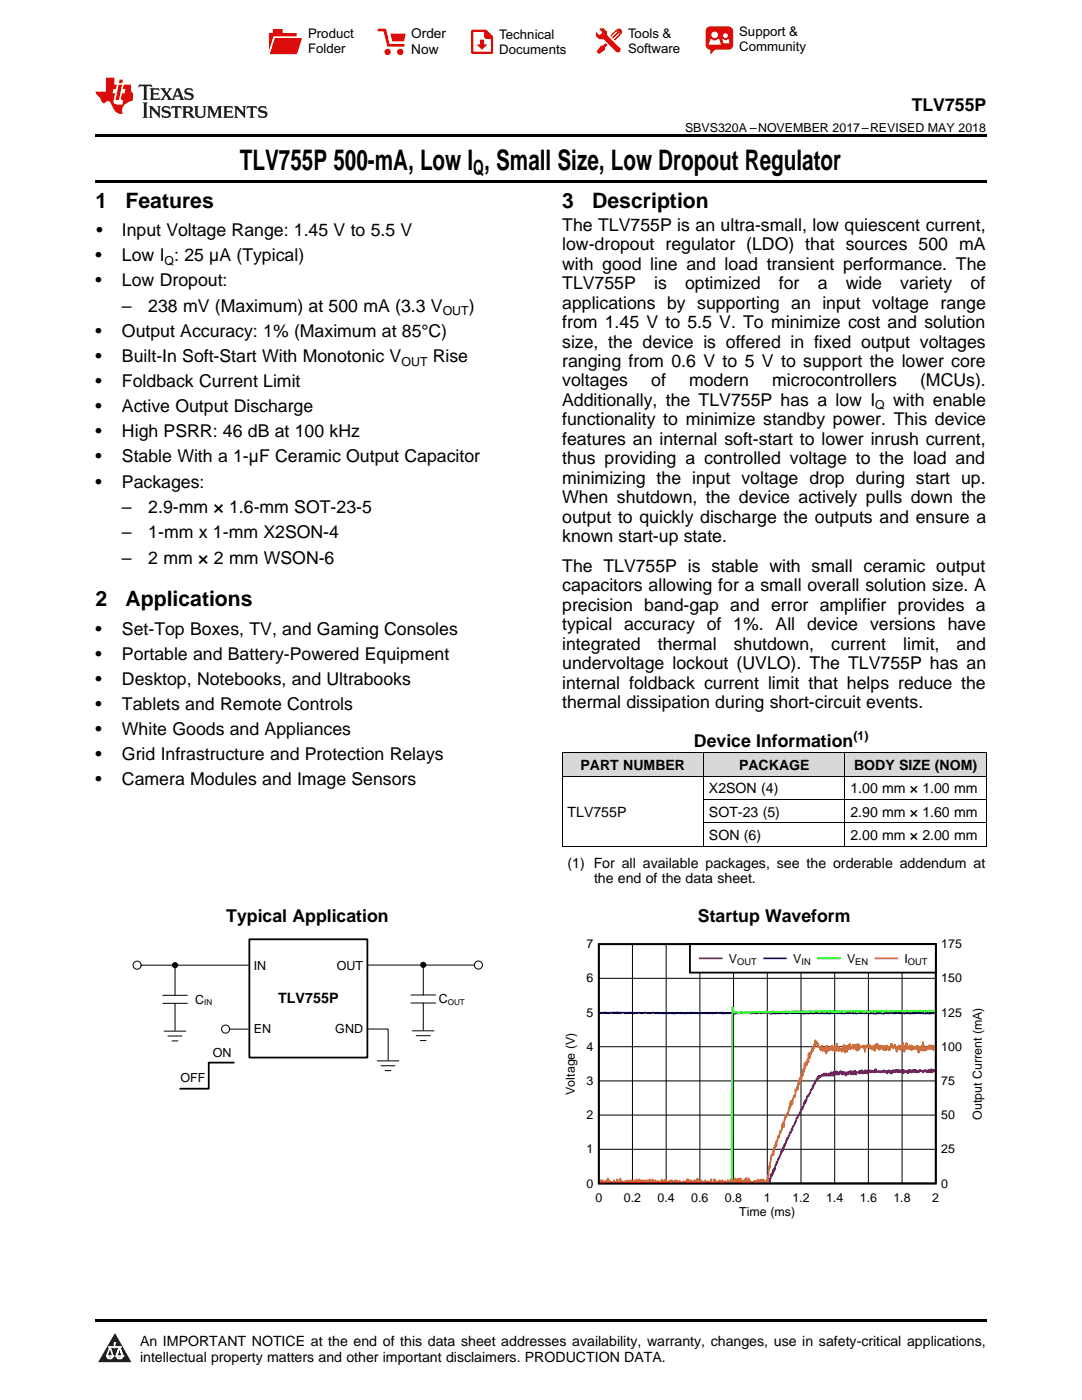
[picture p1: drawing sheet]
<svg xmlns="http://www.w3.org/2000/svg" width="216mm" height="279mm" viewBox="0 0 216 279" stroke-linecap="round" stroke-linejoin="round" font-family="sans-serif">
<defs><g id="words">
<text font-size="5.6" x="47.9" y="33.9">TLV755P 500-mA, Low I , Small Size, Low Dropout Regulator</text>
<g font-size="4.2">
<text x="94.4" y="35">Q</text>
<text x="19" y="41.4">1</text>
<text x="25" y="41.4">Features</text>
<text x="112.2" y="41.4">3</text>
<text x="118.2" y="41.4">Description</text>
<text x="19" y="121">2</text>
<text x="25" y="121">Applications</text>
</g>
<g font-size="3.5">
<text x="181.9" y="22.2">TLV755P</text>
<text x="19.2" y="47.1">•</text>
<text x="24.3" y="47.1">Input Voltage Range: 1.45 V to 5.5 V</text>
<text x="112.2" y="46.1">The TLV755P is an ultra-small, low quiescent current,</text>
<text x="19" y="52.1">•</text>
<text x="24.3" y="52.1">Low I : 25 µA (Typical)</text>
<text x="112.2" y="50">low-dropout regulator (LDO) that sources 500 mA</text>
<text x="112.2" y="53.8">with good line and load transient performance. The</text>
<text x="19" y="57.2">•</text>
<text x="24.3" y="57.2">Low Dropout:</text>
<text x="112.2" y="57.7">TLV755P</text>
<text x="130.5" y="57.7">is</text>
<text x="136.7" y="57.7">optimized</text>
<text x="155.4" y="57.7">for</text>
<text x="163.2" y="57.7">a</text>
<text x="168.8" y="57.7">wide</text>
<text x="179.6" y="57.7">variety</text>
<text x="193.7" y="57.7">of</text>
<text x="24.3" y="62.2">–</text>
<text x="29.6" y="62.2">238 mV (Maximum) at 500 mA (3.3 V</text>
<text x="93.5" y="62.2">)</text>
<text x="112.2" y="61.6">applications by supporting an input voltage range</text>
<text x="112.2" y="65.5">from 1.45 V to 5.5 V. To minimize cost and solution</text>
<text x="19" y="67.2">•</text>
<text x="24.3" y="67.2">Output Accuracy: 1% (Maximum at 85°C)</text>
<text x="112.2" y="69.4">size, the device is offered in fixed output voltages</text>
<text x="19" y="72.2">•</text>
<text x="19" y="77.3">•</text>
<text x="24.3" y="72.2">Built-In Soft-Start With Monotonic V</text>
<text x="24.3" y="77.3">Foldback Current Limit</text>
<text x="86.4" y="72.2">Rise</text>
<text x="112.2" y="73.2">ranging from 0.6 V to 5 V to support the lower core</text>
<text x="112.2" y="77.1">voltages</text>
<text x="129.9" y="77.1">of</text>
<text x="137.5" y="77.1">modern</text>
<text x="154.1" y="77.1">microcontrollers</text>
<text x="183.6" y="77.1">(MCUs).</text>
<text x="19" y="82.3">•</text>
<text x="24.3" y="82.3">Active Output Discharge</text>
<text x="112.2" y="81">Additionally, the TLV755P has a low I</text>
<text x="178.2" y="81">with enable</text>
<text x="19" y="87.3">•</text>
<text x="24.3" y="87.3">High PSRR: 46 dB at 100 kHz</text>
<text x="112.2" y="84.9">functionality to minimize standby power. This device</text>
<text x="112.2" y="88.8">features an internal soft-start to lower inrush current,</text>
<text x="19" y="92.3">•</text>
<text x="24.3" y="92.3">Stable With a 1-µF Ceramic Output Capacitor</text>
<text x="112.2" y="92.6">thus providing a controlled voltage to the load and</text>
<text x="19" y="97.3">•</text>
<text x="24.3" y="97.3">Packages:</text>
<text x="112.2" y="96.5">minimizing the input voltage drop during start up.</text>
<text x="112.2" y="100.4">When shutdown, the device actively pulls down the</text>
<text x="24.3" y="102.4">–</text>
<text x="24.3" y="107.5">–</text>
<text x="29.6" y="102.4">2.9-mm × 1.6-mm SOT-23-5</text>
<text x="29.6" y="107.5">1-mm x 1-mm X2SON-4</text>
<text x="112.2" y="104.3">output to quickly discharge the outputs and ensure a</text>
<text x="24.3" y="112.5">–</text>
<text x="29.6" y="112.5">2 mm × 2 mm WSON-6</text>
<text x="112.2" y="108.2">known start-up state.</text>
<text x="112.2" y="114.1">The TLV755P is stable with small ceramic output</text>
<text x="112.2" y="118">capacitors allowing for a small overall solution size. A</text>
<text x="112.2" y="121.9">precision band-gap and error amplifier provides a</text>
<text x="112.2" y="125.8">typical accuracy of 1%. All device versions have</text>
<text x="19" y="126.7">•</text>
<text x="19" y="131.7">•</text>
<text x="24.3" y="126.7">Set-Top Boxes, TV, and Gaming Consoles</text>
<text x="24.3" y="131.7">Portable and Battery-Powered Equipment</text>
<text x="112.2" y="129.6">integrated</text>
<text x="131.3" y="129.6">thermal</text>
<text x="146.4" y="129.6">shutdown,</text>
<text x="165.9" y="129.6">current</text>
<text x="180.2" y="129.6">limit,</text>
<text x="190.8" y="129.6">and</text>
<text x="19" y="136.7">•</text>
<text x="24.3" y="136.7">Desktop, Notebooks, and Ultrabooks</text>
<text x="112.2" y="133.5">undervoltage lockout (UVLO). The TLV755P has an</text>
<text x="112.2" y="137.4">internal foldback current limit that helps reduce the</text>
<text x="19" y="141.7">•</text>
<text x="24.3" y="141.7">Tablets and Remote Controls</text>
<text x="112.2" y="141.3">thermal dissipation during short-circuit events.</text>
<text x="19" y="146.7">•</text>
<text x="24.3" y="146.7">White Goods and Appliances</text>
<text x="138.5" y="149">Device Information</text>
<text x="19" y="151.7">•</text>
<text x="24.3" y="151.7">Grid Infrastructure and Protection Relays</text>
<text x="19" y="156.7">•</text>
<text x="24.3" y="156.7">Camera Modules and Image Sensors</text>
<text x="45.2" y="184.1">Typical Application</text>
<text x="139.3" y="184.1">Startup Waveform</text>
</g>
<text font-size="2.9" x="55.5" y="200.1">TLV755P</text>
<g font-size="2.8">
<text x="115.8" y="153.7">PART NUMBER</text>
<text x="147.5" y="153.7">PACKAGE</text>
<text x="170.4" y="153.7">BODY SIZE (NOM)</text>
<text x="141.5" y="158.3">X2SON (4)</text>
<text x="169.7" y="158.3">1.00 mm × 1.00 mm</text>
<text x="113.2" y="163">TLV755P</text>
<text x="141.5" y="163">SOT-23 (5)</text>
<text x="141.5" y="167.6">SON (6)</text>
<text x="169.7" y="163">2.90 mm × 1.60 mm</text>
<text x="169.7" y="167.6">2.00 mm × 2.00 mm</text>
<text x="113.2" y="173.1">(1) For all available packages, see the orderable addendum at</text>
<text x="118.5" y="176.3">the end of the data sheet.</text>
<text x="27.9" y="268.6">An IMPORTANT NOTICE at the end of this data sheet addresses availability, warranty, changes, use in safety-critical applications,</text>
<text x="27.9" y="271.8">intellectual property matters and other important disclaimers. PRODUCTION DATA.</text>
</g>
<g font-size="2.7">
<text x="82.1" y="7.7">Order</text>
<text x="82.1" y="10.7">Now</text>
</g>
<g font-size="2.6">
<text x="61.5" y="7.6">Product</text>
<text x="61.5" y="10.6">Folder</text>
<text x="99.6" y="7.8">Technical</text>
<text x="99.6" y="10.8">Documents</text>
<text x="125.3" y="7.6">Tools &amp;</text>
<text x="125.3" y="10.6">Software</text>
<text x="147.5" y="7.2">Support &amp;</text>
<text x="147.5" y="10.2">Community</text>
</g>
<g font-size="2.5">
<text x="136.7" y="26.3">SBVS320A –NOVEMBER 2017–REVISED MAY 2018</text>
<text x="32.8" y="52.8">Q</text>
<text x="88.3" y="62.9">OUT</text>
<text x="80.1" y="73">OUT</text>
<text x="174.7" y="81.7">Q</text>
<text x="170.3" y="147.6">(1)</text>
<text x="117" y="189.2">7</text>
<text x="187.8" y="189.2">175</text>
<text x="50.6" y="193.7">IN</text>
<text x="67.2" y="193.7">OUT</text>
<text x="117" y="196.1">6</text>
<text x="145.5" y="192.1">V</text>
<text x="158.3" y="192.1">V</text>
<text x="169" y="192.1">V</text>
<text x="180.5" y="192.1">I</text>
<text x="187.8" y="196.1">150</text>
<text x="38.9" y="200.3">C</text>
<text x="87.6" y="200.2">C</text>
<text x="117" y="202.9">5</text>
<text x="187.8" y="202.9">125</text>
<text x="50.6" y="206.1">EN</text>
<text x="66.9" y="206.1">GND</text>
<text x="117" y="209.7">4</text>
<text x="187.8" y="209.7">100</text>
<text x="36" y="216">OFF</text>
<text x="42.5" y="211">ON</text>
<text x="114.7" y="218.5" transform="rotate(-90 114.7 218.5)">Voltage (V)</text>
<text x="117" y="216.5">3</text>
<text x="187.8" y="216.5">75</text>
<text x="117" y="223.4">2</text>
<text x="187.8" y="223.4">50</text>
<text x="195.9" y="223.5" transform="rotate(-90 195.9 223.5)">Output Current (mA)</text>
<text x="117" y="230.2">1</text>
<text x="187.8" y="230.2">25</text>
<text x="117" y="237">0</text>
<text x="118.8" y="239.8">0</text>
<text x="124.5" y="239.8">0.2</text>
<text x="131.2" y="239.8">0.4</text>
<text x="137.9" y="239.8">0.6</text>
<text x="144.7" y="239.8">0.8</text>
<text x="152.4" y="239.8">1</text>
<text x="158.1" y="239.8">1.2</text>
<text x="164.8" y="239.8">1.4</text>
<text x="171.6" y="239.8">1.6</text>
<text x="178.3" y="239.8">1.8</text>
<text x="186" y="239.8">2</text>
<text x="187.8" y="237">0</text>
<text x="147.5" y="242.7">Time (ms)</text>
</g>
<g font-size="1.9">
<text x="147.1" y="192.6">OUT</text>
<text x="159.9" y="192.6">IN</text>
<text x="170.7" y="192.6">EN</text>
<text x="181.2" y="192.6">OUT</text>
</g>
<g font-size="1.6">
<text x="40.7" y="200.7">IN</text>
<text x="89.4" y="200.6">OUT</text>
</g>
</g></defs>
<g fill="#d8d8d8">
<path d="M112.2 150.3h28.2v4.6h-28.2z"/>
<path d="M140.4 150.3h28.2v4.6h-28.2z"/>
<path d="M168.6 150.3h28.2v4.6h-28.2z"/>
</g>
<path d="M22.9 266l3.3 5.9h-6.6z" fill="#231f20"/>
<path d="M21.3 270.6h1.2l-.3 .5h-.3a.53 .53 0 0 1-.6-.5z" fill-rule="evenodd" fill="#fff"/>
<path d="M21.3 270.6h1.2l-.3 .5h-.3a.53 .53 0 0 1-.6-.5z" fill="none" stroke="#231f20" stroke-width=".33"/>
<path d="M21.3 270.6l1.2 .1-.3 .4h-.5z" fill="none" stroke="#fff" stroke-width=".33"/>
<path d="M22.9 268.9h.1" fill="none" stroke="#fff" stroke-width=".33"/>
<path d="M22.9 268v.9z" fill="#fff"/>
<path d="M22.9 268v.9z" fill="none" stroke="#fff" stroke-width=".33"/>
<circle cx="22.9" cy="268" r=".16" fill="#fff"/>
<path d="M21.8 268.8h.1" fill="none" stroke="#fff" stroke-width=".33"/>
<path d="M21.8 268.8h2.2z" fill="#fff"/>
<path d="M21.8 268.8h2.2z" fill="none" stroke="#fff" stroke-width=".33"/>
<circle cx="24" cy="268.8" r=".16" fill="#fff"/>
<path d="M23.2 270.6h.1" fill="none" stroke="#fff" stroke-width=".33"/>
<path d="M23.8 268.8l-.6 1.8z" fill="#fff"/>
<path d="M23.8 268.8l-.6 1.8z" fill="none" stroke="#fff" stroke-width=".33"/>
<path d="M23.8 268.8l.7 1.8z" fill="#fff"/>
<path d="M23.8 268.8l.7 1.8z" fill="none" stroke="#fff" stroke-width=".33"/>
<path d="M24.4 270.6h.1" fill="none" stroke="#fff" stroke-width=".33"/>
<circle cx="21.3" cy="270.6" r=".16" fill="#fff"/>
<path d="M22 268.8l-.7 1.8z" fill="#fff"/>
<path d="M22 268.8l-.7 1.8z" fill="none" stroke="#fff" stroke-width=".33"/>
<path d="M22 268.8l.5 1.8z" fill="#fff"/>
<path d="M22 268.8l.5 1.8z" fill="none" stroke="#fff" stroke-width=".33"/>
<circle cx="22.5" cy="270.6" r=".16" fill="#fff"/>
<path d="M23.3 270.6h1.2a.63 .63 0 0 1-.6 .5 .63 .63 0 0 1-.6-.5z" fill-rule="evenodd" fill="#fff"/>
<path d="M23.3 270.6h1.2a.63 .63 0 0 1-.6 .5 .63 .63 0 0 1-.6-.5z" fill="none" stroke="#231f20" stroke-width=".33"/>
<path d="M23.3 270.6h1.2l-.4 .5h-.5z" fill="none" stroke="#fff" stroke-width=".33"/>
<path d="M23.2 270.6h.1" fill="none" stroke="#fff" stroke-width=".33"/>
<circle cx="24.5" cy="270.6" r=".16" fill="#fff"/>
<path d="M19 263.2h177.8v.5h-177.8z" fill="#000"/>
<path d="M112.4 187.4h84.1v55.8h-84.1z" fill-rule="evenodd" fill="#fff"/>
<path d="M119.5 188.4h67.2v47.8h-67.2z" fill="none" stroke="#000" stroke-width=".36"/>
<g fill="none" stroke="#000" stroke-width=".2">
<path d="M119.5 195.2h67.2M126.2 188.4v47.8M132.9 188.4v47.8M139.7 188.4v47.8M146.4 188.4v47.8M153.1 188.4v47.8M159.8 188.4v47.8M166.6 188.4v47.8M173.3 188.4v47.8M180 188.4v47.8M119.5 215.7h67.2M119.5 208.9h67.2"/>
<path d="M119.5 202.1h67.2M119.5 229.4h67.2M119.5 222.5h67.2"/>
</g>
<path d="M186.5 213.6l-.1 .2-.1-.2-.2 .4-.3-.7v.7l-.2-.4v.4l-.2-.4v.2l-.2-.2v.4l-.1-.2-.1 .2-.2-.4v.2h-.2l-.2-.2-.1 .4-.1-.2v.2l-.1-.2h-.3l-.1-.2-.1 .2-.1-.2-.1 .4-.1-.2-.1 .2-.2-.2-.1 .2-.1-.4-.1 .4-.1-.4v.4l-.2-.4-.1 .2v-.2l-.2 .4-.1-.4-.3 .4v-.4l-.2 .4v-.4l-.2 .4-.1-.4-.1 .6v-.4l-.2 .2v-.2h-.3l-.1 .2-.1-.4-.1 .6-.1-.6-.1 .4v-.2l-.2 .2v-.4l-.2 .4-.3-.4-.1 .4v-.4l-.2 .4-.1-.4-.1 .2-.1-.2-.1 .4-.1-.4-.3 .4-.1-.4-.2 .6-.1-.4h-.2l-.1 .4v-.4l-.2-.2-.1 .4-.1-.2h-.1l-.1 .4v-.4l-.1 .2-.1-.2-.1 .2-.1-.2-.1 .2-.1-.4-.3 .4-.1-.2h-.2l-.1 .2-.1-.2h-.2l-.1 .2-.1-.2h-.2l-.1 .2-.1-.7-.2 .7v-.4l-.4 .4-.1-.2-.2 .2-.2-.2v.2l-.1-.4-.2 .4-.3-.4v.6l-.2-.4-.1 .4-.2-.6-.2 .6-.1-.4v.4l-.2-.4-.1 .4-.1-.6v.2h-.2l-.1 .4-.1-.4v.4l-.1-.4-.1 .2h-.4v.4l-.2-.6-.1 .6v-.6l-.1 .4-.2-.4v.6l-.1-.4-.2 .2-.1-.4-.1 .6-.1-.6-.1 .4-.1-.4-.1 .4-.1-.2-.1 .4v-.4h-.2v.4l-.2-.2v.5l-.1-.7-.1 .4-.1-.4-.1 .2-.1-.2-.1 .4v-.4l-.2 .4-.1-.6-.1 .4-.1-.4-.2 .2-.1 .4-.1-.4-.1 .4-.1-.4-.1 .4-.1-.6-.1 .6-.1-.4-.1 .4-.2-.4v.7l-.1-.7-.2 .7-.2-.7-.2 .7v-.5l-.1 .5-.1-.5-.2 .5v-.3l-.1 .3-.2-.3-.1 .3v-.5l-.1 .5-.1-.3-.1 .3-.1-.5-.1 .5-.1-.3v.3l-.1-.3-.1 .3v-.3l-.6 .7-.1-.4-.1 .6-.1-.4-.2 .6-.1-.2-.3 .9v-.2l-.4 1.1v-.5l-.1 .7-.3 .2-.5 1.3-.1-.2-.2 .2-.1 .9-.1-.2-.1 .6-.1-.4-.5 1.7-.1-.2-.5 1.3h-.2l-.2 .7h-.2l-.1 .6h-.1l-.3 .9-.3 .2v.7l-.2-.2-.1 .6h-.2l-.1 .7h-.2v.4h-.2v.4l-.1-.2-.4 1.3-.1-.2v.7l-.2-.3-.1 .9-.1-.4-.7 1.9h-.1l-.2 .9-.1-.2-.1 .7h-.2l-.3 1.3-.1-.5-.3 1.3-.1-.4-.1 .9-.2 .6-.1-.4-.1 .6M126.7 236v-.2v.2M129.3 236l.1-.2v.2M133.1 236v-.2v.2M135.4 236v-.2v.2M137.1 236l.1-.2v.2M139.9 236l.1-.2v.2M141 236v-.2l.1 .2M141.4 236v-.2v.2M144 236v-.2l.1 .2" fill="none" stroke="#800080" stroke-width=".36"/>
<path d="M186.5 202.2h-.9l-.1 .2-.3-.3-.6 .2-1-.1-.2-.1-1.1 .2-.2-.2-.4 .2-.7-.1-.2-.2-.3 .3-.2-.2-.5 .2-.3-.2-.2 .1h-.6a.33 .33 0 0 1-.6-.1l-.7 .2v-.1h-.3l-.1-.1-.6 .2-.7-.2-.1 .2-.8-.1v.2l-.3-.3-.2 .2-.2-.2-.6 .2v-.1l-.1 .1-.2-.2-.6 .1-.1-.1-.6 .1-.4-.1-.6 .2-.2-.1h-1.4l-.1-.1-.2 .1-.4-.1v.2l-.6-.2v.2l-.6-.2-.2 .1-.2-.1-.7 .2-.3-.2-.6 .2-.1-.1-.4-.1-.2 .2-.1-.1-.5 .1-.3-.2-.1 .2-.1-.2v.1h-.3l-.3-.1-.8 .2-.6-.2-.4 .2-.5-.2-.1 .2v-.1l-.3 .1-.1-.2-.5 .2-.6-.2h-.8l-.1 .2-.8-.2-.1 .1-.1-.1-.3 .2-.2-.2h-.8h-.3l-.1 .2-.6-.1-.4 .1-.3-.2-.4 .2-1-.2h-.6l-.2 .2-.5-.2-.4 .1-.1-.2-.2 .2-.5-.1-.1 .1-.1-.1-.3 .2-.3-.2-.6 .2-.2-.2-.4 .2-.5-.2-.3 .2-.6-.1-.1 .1-.9-.2-1.5 .2-.2-.2-.2 .2v-.2l-1.7 .2-.1-.2-.9 .1v-.1l-.1 .1-.1-.1-.2 .1-.3-.1-.9 .1-.1-.1-.1 .2-.2-.2-.9 .1-.6-.1v.1l-.6-.1-.2 .2-.1-.2-.2 .2-.1-.2-.2 .1-.1-.1-.1 .1-.4-.1v.1l-.5-.1-.8 .2-.6-.2-.6 .2v-.2l-.1 .2-.1-.2-.1 .1-1.6-.1v.1l-.3-.1-.4 .1-.4-.1-.7 .1-1.7-.1v.1l-.4-.1-.4 .1-.5-.1-.2 .2-.1-.2-.3 .1-.3-.1-.6 .1-.3-.1-.1 .2-.2-.2h-.6l-.4 .1-.1-.1-.2 .1v-.2l-.1 .2-.5-.2v.2l-.2-.1-.2 .1-.5-.1-.3 .1-.1-.1-.2 .1-.2-.2-.1 .2-.2-.2-.9 .2" fill="none" stroke="#00f" stroke-width=".36"/>
<path d="M186.5 201.7l-.2 .1v-.1l-.3 .2-.6-.2-.1 .2-.2-.1-.3 .1-.2-.1-.1 .1-.1-.1-.3-.1-.1 .2-.7-.2-.2 .1-.1-.1-.4 .1-.2-.1-.1 .1-.9 .1-.4-.2-.3 .2v-.2l-.4 .2-.8-.2-1.3 .2v-.2l-.1 .2-.4-.2-.3 .2-.4-.1-.1-.1-.1 .2-.2-.1-.4 .2-.1-.2-.7 .1-.3-.2-.5 .2-.3-.1-.3 .2-.1-.2-.5 .2h-.9l-.2-.2-.1 .1h-.3l-.1-.1-.5 .1v-.1l-.3 .1-.2-.1-.2 .1-1.5-.1-.4 .1-.1-.1-.1 .1-.7-.1-.2 .2-.4-.2-.2 .2-.2-.2v.2l-.2-.1-.2 .1-.2-.2-.9 .1v-.2l-.1 .2-.4-.1-.1 .2h-.2l-.1-.2-.3 .1-.3-.1-.3 .2-.7-.2-.6 .2-.4-.2-1 .2-.2-.2-.9 .2-.1-.1-.1 .1-.2-.2h-.5l-.1 .2-.6-.2-.2 .2-.1-.1-.1 .1-.4-.1-.4 .1-.1-.1-.3 .1-.1-.1-.3 .1-1.2-.1-.5 .1-.2-.1h-.2l-.1 .2-.9-.1-.1 .1-.1-.2-.2 .2-.2-.2-.4 .2h-.4l-.1-.2-.2 .2v-.2l-.6 .2-.2-.1-.3 .1-.3-.1-.4 .2-.2-.2-.2 .2v-.2l-.4 .2-.2-.2-1.2 .2-.9-.2-.2-1-.1 35" fill="none" stroke="#0f0" stroke-width=".36"/>
<g fill="none" stroke="#f60" stroke-width=".36">
<path d="M186.5 209.1v.3l-.1-.6-.1 .7-.2-.8-.1 .5-.1-.5-.1 .7v-.2l-.2 .2-.1-.7-.1 .5-.1-.5-.1 .7-.2-.4-.2 .5-.1-.3-.1 .3-.1-.7-.1 .9-.1-1-.1 .5v-1.2l-.2 1.7v-1l-.3 .8-.1-.5-.1 .5-.1-.7-.1 1.3-.1-1.3-.2 .4v-.5l-.2 .7v-.4l-.2 .2-.1-.4-.1 .6-.1-.4-.2 .4v-.4l-.1 .5-.1-.8-.1 .8-.2-.8-.1 .3v-.3l-.1 .7-.1-.4-.1 .2-.1-.4-.1 .6-.1-1.3-.1 1.1-.1-.5-.2 1.2-.3-1.8-.1 1.1v-.4l-.1 .6-.1-.4-.1 .5-.1-.8-.2 .7v-.4l-.1 .4-.1-.7-.1 .7-.2-.4-.1 .9-.3-1.4-.3 .7-.1-.5v.5l-.3-.9v.5l-.1-.5-.3 1.2-.1-.1v.1l-.1-.3-.1 .2v-.4l-.1 .4-.1-.7-.2 .8-.2-.8v.8l-.2-.7-.1 .7-.3-.8-.1 .5-.1-.2-.1 .4-.1-.7-.2 .8-.3-1.2-.1 .9-.1-.9-.3 1.4-.1-1-.2 .8v-.8l-.1 .5-.1-.2-.1 .4-.1-.4v.4l-.2-.7-.2 .5v-.7l-.1 .3-.1-.1v.1l-.2-.3v.5l-.1-.2-.1 .2v-.3l-.2 .5v-.4l-.1 1.1-.2-1.2-.1 .5v-.5l-.2 .3-.3-.2-.2 .4-.1-.7-.2 1-.1-1.2-.1 .4-.1-.2-.1 1.2v-.7l-.1-.2-.2 .2v-.5l-.1 .7-.1-.5-.1 .7-.1-.9-.2 .5v-.2l-.4 .6v-1.1l-.1 .9-.1-.7-.1 .9-.1-.7-.2 1.2-.2-1.2-.2 .1v1.3l-.2-1.6-.1 .9-.2-.4-.1 .9-.1-.5-.1 .1-.2-.3-.1 .5-.1-.7-.1 .7-.1-.9-.1 .6-.1-1.1v1.2l-.1-.8-.2 1.2-.1-1.2v.3l-.2-.2v.6l-.2-.2-.1 .5-.1-1-.1 .7-.2-.4v.5l-.1-.7-.1 .6-.1 .1-.1-.3-.1 .5-.1-.3v.3l-.1-1-.1 1.5-.2-1.4v1.1l-.1-.7-.1 .3-.1-.3-.1 .5-.1-.5-.1 .5-.1-1-.1 .8-.1-.3-.1 .3-.1-.7-.1 .2-.1-.2-.1 .2v-.7l-.2 .4-.1-.6v-.1l-.1 .3-.2-.7-.3 1.6-.1-.4-.1 .9-.1-.5-.3 1.2v-.5l-.2 1.2v-.9l-.1 .9-.1-.9-.1 1.8-.1-.7-.2 1.2v-.5l-.1 .3-.1-.3-.2 1.2v-1l-.2 1.7-.1-.5-.1 1.2-.1-.3-.2 1.2-.1-.4-.1 .7-.1-.7-.3 1.4v-.3l-.1 1.2-.1-.7-.3 1-.1-.3-.1 1.6-.1-.4-.4 1.8-.2-.7-.1 1-.1-.7v1.1l-.1-.4-.4 1.8-.1-.4-.2 .9-.2-.2-.1 .7-.1-.2-.1 1.6-.1-.9-.1 .9-.1-.5-.1 1-.2 .6-.1-.2-.3 1.2-.1-.3v.1l-.4 2v-.9l-.3 1.4-.1-.4-.1 .9v-.4l-.1 1.1-.1-.7-.4 1.1-.2 2.2-.2-.3-.2 3.2M119.7 235.8l.1-.2v.3h.2l.1-.3h.1l.2 .4M120.5 236h.1M120.7 236h.1M120.8 236v-.3l.1 .3M120.9 236l.1-.4v.4M121.3 236l.1-.8v.7l.2-.2 .1 .2 .1-.2v.3M121.9 236h.1M122.3 236l.2-.4v.4M122.6 236h.1M122.9 236l.1-.3 .1 .3M123.1 236l.1-.6v.6"/>
<path d="M123.3 236h.1M123.6 236l.2-.8v.8l.2-.3 .1 .2 .1-.2 .2 .3M124.4 236h.1M124.6 236h.1M124.7 236v-.3v.3M124.8 236h.1M125 236l.1-.4 .3 .4M125.6 236v-.3l.1 .3M125.8 236v-.4v.4M125.9 236v-.3l.1 .3M126.1 236v-.4l.1 .4M126.3 236h.1"/>
<path d="M126.4 236l.1-.4v.4M126.6 236v-.3l.1 .3M126.8 236v-.3l.1 .2 .1-.5 .1 .5v-.2l.1 .3M127.3 236l.1-.4v.4M127.5 236l.1-.6 .1 .6 .1-.3 .1 .3M128 236v-.4l.1 .4 .1-.4 .2 .4M128.4 236l.1-.3v.3M128.7 236l.1-.4 .1 .4M129.1 236h.1M129.2 236v-.4l.1 .4M129.4 236l.2-.1v-.5l.1 .5 .1-.3 .1 .4M129.9 236l.3-.6 .1 .6"/>
<path d="M130.6 236l.1-.4v.4M130.9 236v-.3v.3M131.2 236v-.3l.1 .3M131.3 236l.2-.3 .2 .3M131.8 236l.1-.3v.3M132 236l.1-.6 .1 .5 .1-.2 .1 .3M132.4 236l.1-.3v.3M132.6 236l.1-.4v.4M132.7 236l.1-.6 .2 .6M133 236h.1M133.2 236l.1-.3 .1 .3M133.5 236l.1-.3 .1 .2 .1-.3 .1 .3 .2-.3v.4"/>
<path d="M134.3 236h.1M134.6 236v-.4l.2 .3 .1-.2v.2l.1-.3 .1 .4M135.1 236l.2-.3v.3M135.4 236l.1-.3 .1 .2 .1-.2 .1 .3M136.1 236h.2M136.3 236l.1-.3 .1 .3M136.7 236l.1-.3 .2 .3M137.1 236v-.6l.1 .6M137.3 236v-.6v.6M137.5 236l.1-.4v.3l.2-.3 .1 .3 .2-.2v.3M138.3 236v-.3l.1 .3M138.5 236v-.4l.1 .4"/>
<path d="M138.7 236h.1M138.8 236l.1-.4 .1 .4M139 236l.2-.8 .1 .8M139.4 236l.1-.3 .1 .3M139.7 236h.1M139.9 236v-.4l.1 .4M140 236h.2M140.4 236l.1-.3 .1 .3M140.7 236v-.4l.1 .4M140.9 236h.2M141.3 236v-.3l.1 .3M141.6 236h.1"/>
<path d="M141.8 236h.1M141.9 236v-.6l.1 .6M142.3 236h.1M142.5 236v-.6l.1 .5 .1-.3 .1 .4M142.9 236v-.3l.1 .3M143.1 236h.1M143.3 236h.1M143.5 236l.1-.4v.4M143.8 236v-.3l.1 .3M144 236l.2-.4v.4M144.3 236h.1M144.5 236l.1-.3v.3"/>
<path d="M144.7 236l.1-.3v.3M145 236h.1M145.2 236v-.4l.1 .4M145.5 236h.1M145.7 236l.1-.6 .1 .6M146 236l.1-.4 .1 .1 .1-.1 .1 .3 .1-.3 .1 .1 .1-.5 .1 .7 .1-.5 .2 .5 .1-.5 .1 .3 .1-.5 .1 .7 .2-.7v.8l.1-.8v.8l.1-.4 .1 .4M148 236h.1M148.2 236l.1-.4 .1 .4M148.6 236l.2-.8 .1 .8v-1l.2 .9 .1-.2v.3M149.4 236v-.8l.1 .8M149.6 236v-.4l.1 .3 .3 .1M150.1 236h.1"/>
<path d="M150.3 236h.1M150.4 236l.1-.3 .1 .2 .1-.2v.3M150.8 236v-.3l.1 .3M151 236v-.3l.1 .2 .1-.5 .1 .6M151.5 236l.1-.4 .2 .1v-.3l.1 .6M152.1 236l.2-.6 .2 .6M152.6 236h.1M152.8 236v-.3l.2 .2v-.5l.1 .6"/>
</g>
<path d="M137.7 188.4h49v5.7h-49z" fill-rule="evenodd" fill="#fff"/>
<path d="M137.7 188.4h49v5.7h-49z" fill="none" stroke="#000" stroke-width=".36"/>
<path d="M139.7 191.3h4.3" fill="none" stroke="#800080" stroke-width=".36"/>
<path d="M152.5 191.3h4.3" fill="none" stroke="#00f" stroke-width=".36"/>
<path d="M163.2 191.3h4.4" fill="none" stroke="#0f0" stroke-width=".36"/>
<path d="M174.7 191.3h4.3" fill="none" stroke="#f60" stroke-width=".36"/>
<path d="M49.8 187.5h23.5v23.6h-23.5z" fill-rule="evenodd" fill="#fff"/>
<path d="M49.8 187.5h23.5v23.6h-23.5zM46.7 212.1h-5v5.2h-5.8" fill="none" stroke="#000" stroke-width=".36"/>
<g fill="none" stroke="#000" stroke-width=".2">
<path d="M112.2 154.9h84.6M112.2 150.2h84.6M112.2 150.2v18.7M140.4 150.2v18.7M140.4 159.5h56.4M168.6 150.2v18.7M196.8 150.2v18.7M112.2 168.9h84.6M140.4 164.2h56.4M28.2 192.6h21.3M32.5 198.6h4.9M34.9 192.6v6"/>
<path d="M73.3 192.6h21.4M82 198.6h4.9M84.5 192.6v6M32.5 200.2h4.9M32.8 205.8h4.3M33.5 206.8h2.8M34.3 207.7h1.2M34.9 200.2v5.5M45.8 205.4h3.7M73.3 205.4h4.2v6.2M75.3 211.7h4.3M76 212.7h2.8"/>
<path d="M76.8 213.7h1.2M82 200.2h4.9M82.3 205.7h4.3M83 206.7h2.8M83.9 207.7h1.1M84.5 200.2v5.4"/>
<circle cx="27.4" cy="192.6" r=".81"/>
<circle cx="95.5" cy="192.6" r=".81"/>
<circle cx="45" cy="205.4" r=".81"/>
</g>
<g fill="#000">
<circle cx="34.9" cy="192.6" r=".61"/>
<circle cx="84.5" cy="192.6" r=".61"/>
</g>
<path d="M19 35.9h177.8v.5h-177.8zM19 26.8h177.8v.6h-177.8zM112.2 168.9h.1zM168.5 168.9h.1zM196.7 168.9h.1z" fill="#000"/>
<path d="M27.7 16.9l-.1 .6 .6-.3h.5v.2v2.2l-.2 .4h1l-.2-.4v-2.2v-.2h.5l.6 .3-.2-.6zM29.9 17.6l.2 .4v1.6l-.2 .4h1.9l.1-.6a1.09 1.09 0 0 1-1.3 .1v-.6h.6l.4 .2v-.7l-.2 .2h-.8v-.6l.2-.1a1.01 1.01 0 0 1 1 .3l-.1-.6zM32 17.6l.9 1.2-1 1.2h.9l-.2-.3 .5-.7 .5 .7-.3 .3h1.7l-.2-.3 .1-.4h1l.1 .4-.2 .3h1l-.3-.4-.7-2h-.5l-1 2.2-.8-1.1 .9-1.1h-.9l.2 .2-.4 .7-.4-.7 .2-.2zM35.4 18l.4 1h-.8zM37 17.7a.66 .66 0 0 0-.2 .8 .66 .66 0 0 0 .6 .4l.7 .2 .1 .2a.8 .8 0 0 1-.7 .4 .8 .8 0 0 1-.7-.5l.1 .8 .2-.2a.94 .94 0 0 0 1.1 .1 .94 .94 0 0 0 .4-.9 1.48 1.48 0 0 0-1.3-.6v-.4a1.1 1.1 0 0 1 1.2 .2l-.2-.6-.2 .1-.5-.1zM28.5 20.4l.2 .4v2.3l-.2 .4h1l-.2-.4v-2.3l.2-.4zM29.7 21.2l.2 .4v1.5l-.2 .4h.8l-.3-.4 .1-1.3 1.6 1.8v-2l.2-.4h-.7l.2 .2v1.1l-1.2-1.3zM32.5 21.3a.66 .66 0 0 0-.2 .8 .66 .66 0 0 0 .6 .4l.6 .2 .2 .2a.8 .8 0 0 1-.8 .4 .8 .8 0 0 1-.7-.5l.2 .7 .2-.1a.94 .94 0 0 0 1 .1 .94 .94 0 0 0 .5-1 1.47 1.47 0 0 0-1.3-.6l-.1-.3a1.1 1.1 0 0 1 1.3 .2l-.2-.6-.2 .1-.5-.2zM34.3 21.2l-.2 .6a.64 .64 0 0 1 .8-.3v1.6l-.2 .4h1l-.3-.4 .1-1.6a.66 .66 0 0 1 .8 .3l-.2-.6zM36.3 21.2l.3 .4v1.5l-.3 .4h1l-.2-.2v-.7h.5l.1 .1a.8 .8 0 0 0 1.2 .7l-1-1a.62 .62 0 0 0 .6-.5 .62 .62 0 0 0-.6-.7zM37.1 21.5h.1a.48 .48 0 0 1 .6 0 .48 .48 0 0 1 .1 .6l-.2 .1-.6 .1zM38.7 21.2l.2 .2a2.29 2.29 0 0 0 .4 2 1.05 1.05 0 0 0 1.7-.7v-1.3l.2-.2h-.8l.2 .4v1.1a.61 .61 0 0 1-.6 .6 .61 .61 0 0 1-.6-.6v-1.1l.3-.4zM41.3 21.2l.3 .4v1.5l-.3 .4h.8l-.2-.4v-1.4l.8 1.9 .9-1.9v1.4l-.2 .4h.9l-.2-.4v-1.5l.2-.4h-.8l-.7 1.5-.6-1.5zM44.5 21.2l.2 .4v1.5l-.2 .4h1.9l.2-.6a1.1 1.1 0 0 1-1.4 .2v-.7h.6l.4 .2v-.6l-.2 .1-.8 .1v-.6l.2-.1a1.02 1.02 0 0 1 1.1 .2l-.2-.5zM46.7 21.2l.2 .4v1.5l-.2 .4h.8l-.3-.4 .1-1.3 1.6 1.8v-2l.2-.4h-.7l.2 .2v1.1l-1.2-1.3zM49.3 21.2l-.1 .6a.64 .64 0 0 1 .8-.3v1.6l-.3 .4h1l-.2-.4v-1.6a.66 .66 0 0 1 .8 .3l-.1-.6zM51.7 21.3a.66 .66 0 0 0-.2 .7 .66 .66 0 0 0 .7 .5l.6 .2 .1 .2a.8 .8 0 0 1-.7 .4 .8 .8 0 0 1-.7-.5l.1 .7 .2-.1a.94 .94 0 0 0 1.1 .1 .94 .94 0 0 0 .4-1 1.48 1.48 0 0 0-1.2-.6l-.1-.3a1.1 1.1 0 0 1 1.2 .2l-.2-.6-.1 .1-.6-.2z" fill="#231f20"/>
<path d="M21.1 15.5v2.8h-2v.4l.9 .9a.96 .96 0 0 0 1 1 .59 .59 0 0 1 .5-.4 .59 .59 0 0 1 .5 .3l.4 .8a1.61 1.61 0 0 0 2.1 1.3 1.63 1.63 0 0 1 1.1-2.2l.9-.3v-1.5a1.6 1.6 0 0 1-.4-1.7h-1.4l-.2 .9h.5l-.2 .8h-.5l-.2 1v.3h.5l-.2 .9h-.7a.74 .74 0 0 1-1-.6l.3-1.6h-.5l.2-.8h.5l.1-.9h-.4v-1.4zM23.7 16.9l-.7 3h.8l.6-3zM23.8 15.9l-.1 .7h.7l.2-.7z" fill="#ee1d23"/>
<g fill="#d60000">
<path d="M54.4 5.8h2v.8h2.8v4.2h-5.5v-4.2h.7z" fill-rule="evenodd"/>
<path d="M54.7 7.5h5.6l-1 3.3h-5.6z" fill-rule="evenodd"/>
</g>
<path d="M54.6 7.4h5.8l-.1 .1h-5.5l-1.1 3.3z" fill-rule="evenodd" fill="#fff"/>
<path d="M54.6 7.4h5.8l-.1 .1h-5.5l-1.1 3.3z" fill="none" stroke="#fff" stroke-width=".2"/>
<path d="M75.6 6h1.2l.7 3.1h3" fill="none" stroke="#d60000" stroke-width=".56"/>
<g fill="#d60000">
<path d="M77.9 6.7h3.1l-.4 1.5h-2.3z" fill-rule="evenodd"/>
<circle cx="77.3" cy="10.4" r=".64"/>
<circle cx="79.9" cy="10.4" r=".64"/>
</g>
<path d="M94.2 6.2h2.7l1.3 1.2v3.1h-4z" fill="none" stroke="#d60000" stroke-width=".44"/>
<g fill="#d60000">
<path d="M95.8 7.9h.8v1h.6l-1 1.1-1-1v-.1h.6z" fill-rule="evenodd"/>
<path d="M96.6 6.2h.3l1.3 1.2v.4h-1.3l-.3-.4z" fill-rule="evenodd"/>
<path d="M119.6 5.7h.9l.6 .6 .1 .7 2.5 2.5-.8 .8-2.3-2.3-1.1-.2-.6-.6v-.8l.7 .6 .5-.4v-.2l-.4-.5z" fill-rule="evenodd"/>
<path d="M119.9 9.1h.4l.5-.5 .4 .4-.5 .5v.4l-1.2 .9-.5-.5z" fill-rule="evenodd"/>
<path d="M123 5.9a.67 .67 0 0 1 .9 0 .67 .67 0 0 1 0 .9z" fill-rule="evenodd"/>
<path d="M123 5.9l.9 .9-1.2 1.2h-.2l.1-.2 .9-.9 .1-.2h-.3l-.9 1h-.2v-.2l.9-1 .1-.2h-.3l-.9 1h-.2v-.2z" fill-rule="evenodd"/>
<circle cx="123.3" cy="9.9" r=".54"/>
</g>
<path d="M121.1 6.3l-.1 .7" fill="none" stroke="#d60000" stroke-width=".2"/>
<g fill="#d60000">
<path d="M141.1 5.5l.6-.2h3.6a.95 .95 0 0 1 1 .9v2.8a.95 .95 0 0 1-1 .9h-3.6a.95 .95 0 0 1-.9-.9v-2.8z" fill-rule="evenodd"/>
<path d="M141.7 9.9h.9l-.7 .9h-.2z" fill-rule="evenodd"/>
</g>
<g fill="#fff">
<path d="M144.3 8.6h1.3z"/>
<path d="M141.8 7.8h.3l.1 .2h.8l.2-.2h.3l.4 1.1h-2.5z" fill-rule="evenodd"/>
<path d="M144.2 7.8h.2l.2 .2h.4l.2-.2h.2l.2 .8h-1.3z" fill-rule="evenodd"/>
<circle cx="142.6" cy="6.9" r=".65"/>
<circle cx="144.8" cy="7.1" r=".48"/>
</g>
<use href="#words"/>
</svg>
